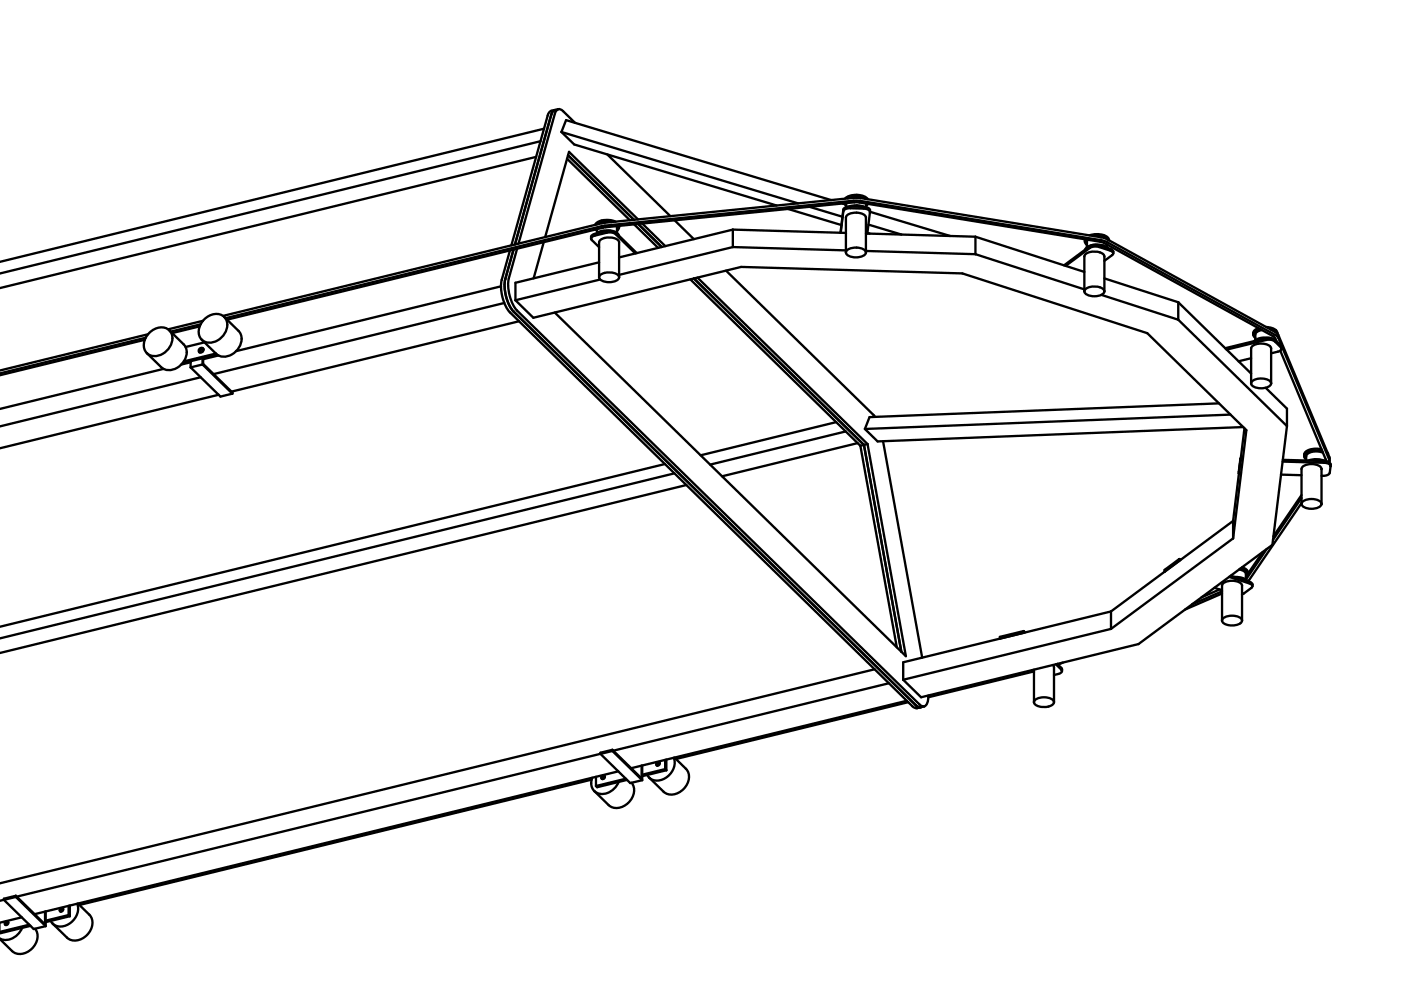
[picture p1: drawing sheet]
<svg xmlns="http://www.w3.org/2000/svg" width="420mm" height="297mm" viewBox="0 0 420 297" stroke-linecap="round" stroke-linejoin="round" font-family="sans-serif">
<g fill="none" stroke="#000" stroke-width=".7">
<path d="M163.1 38.6l-163.2 39.9M165.3 33.2l-.7 .6-.3 .8-10.9 38.9M165.3 33.2l.6 .1M167 33a1.31 1.31 0 0 0-1.7 1.3l-10.9 39M167.4 32.7l-.7 .6-.3 .8-10.9 38.9M167.4 32.7l1.1 .3 3.9 3.8M167.4 32.7l-2.1 .5M168.4 39.6l1.4-3.6 79.4 24M168.4 39.6l70.9 21.4M168.4 39.6l3.8 3.7 60.7 18.3M160.8 47l-160.9 39.4M162.1 42.3l-162.2 39.7"/>
<path d="M170.1 47.6l18.8 18.4M170.4 46.5l19.7 19.4M182.1 46.3l18.9 18.5M253.4 59.6a5.4 5.4 0 0 1 6.9 .1M254.2 59.5a6.4 6.4 0 0 1 5.4 .1M255.7 59.3h2.3M152.9 75.1l-2.4 8.8a12.4 12.4 0 0 0 2.4 9.7l120.7 118.1 .7 .5 .7 .1M154 74.8l-2.5 8.8a12.4 12.4 0 0 0 2.5 9.8l120.7 118 1.1 .6 .8-.3M155.1 74.5l-2.5 8.9a12.4 12.4 0 0 0 2.5 9.7l120.6 118 .8 .6h.7M163.1 72.6l-3.1 10.8M177.3 71.5a1.21 1.21 0 0 1 1.1-.9l4.1-.9 1.8 .3 6.2 6M177.3 71a1.21 1.21 0 0 1 1.1-.9l4.1-1 1.8 .4 6.7 6.4"/>
<path d="M177.3 71.5l2.4 2.6M177.3 71v.2M177.3 71v.5M178.6 68.8l.4 .4M179 68.7v1.1M179.7 78.6l-25.1 6.2v5.2M183.2 69.1a5.7 5.7 0 0 0-4.3 .9M183.4 66.6a5.9 5.9 0 0 0-4.4 .7M184.3 69.4l1 .7 .3 .5M184.6 66.4a5.8 5.8 0 0 0-5.9 .7l-.2 .3M184.9 67.8l.1 2M185.5 67.7l.1 .5"/>
<path d="M185.6 67.9v-.2v.5M185.6 68.2l-.6 1M190.2 67.3l7.2 7M191.3 65.8l-20.7-20.3-7.1 25.6M191.4 67.1l7.1 6.9M192.6 67l6.9 6.8M202.3 66l5.8 5.7M219.8 68.8v5.3M219.8 74.1l33.9 .9M219.8 68.8l33.9 1M219.8 74.1l-34.1 8.3M219.8 68.8l-34.1 8.4"/>
<path d="M236.3 62.6l16 4.9M242.8 62l9.9 3M252.7 61l.6 .2M253.2 60.9l.6 .8M253.7 75.7a2.81 2.81 0 0 1 3.2-1.5l.7 .1a2.25 2.25 0 0 1 2.1 1.4M253.7 75.7a2.7 2.7 0 0 0 3 1.4h.8a2.35 2.35 0 0 0 2.2-1.4M253.7 75.7v-10.5a2.81 2.81 0 0 1 3.2-1.5l.7 .1a2.25 2.25 0 0 1 2.1 1.4v10.5M253.8 60.9v1.2M254.6 61.9a6.7 6.7 0 0 1 4.6 .1M259.7 75.2l32.8 1M259.7 70l32.8 1M259.8 61v1.1"/>
<path d="M260.1 69.8l.8 .2M260.3 61.1l-.5 .6M260.4 67.3l9.9 3M260.9 63.5a1.58 1.58 0 0 0-1.9-1l-4.6-.1a1.55 1.55 0 0 0-1.5 .9l-.8 6.5M260.9 63.5l-.8 6.5M260.9 63a1.58 1.58 0 0 0-1.9-1l-4.6-.1a1.55 1.55 0 0 0-1.5 .9l-.8 7M260.9 63h.1M260.9 63.5l24 7.2M260.9 63v.5M292.5 71v5.2M292.5 76.2l32.7 10.5M292.5 71l32.7 10.5"/>
<path d="M325.4 72.5l.6 .9M325.4 71.9v.3M325.4 71.9v.6M325.4 71.7v.2M325.7 71.8l-.3 .7M326.2 71.9l-.2 .6v1.6M326.7 70.6a5.8 5.8 0 0 1 5.6 .7l.3 .6M328 70.8a5 5 0 0 1 4.4 1.1M329.6 71l.6 .1M332 73.3v.8M332.1 73.4h-.1M332.3 74.4a5.6 5.6 0 0 0-6.7 .1l-.2 .4"/>
<path d="M332.6 71.9h.1M333.9 75.9l-.6-.6-3.7-1.3h-2l-.8 .3-7.2 5.4M333.9 75.9l-.4 .6-2.3 1.7M333.9 75.4l-.6-.6-3.7-1.3h-2l-.8 .3-7.7 5.7M333.9 75.4l-.1 .3M333.9 75.4v.5M50.8 99l4.3 4.2a4.6 4.6 0 0 1-1.4 6.6 4.2 4.2 0 0 1-5.3 .3l-4.3-4.2M50.8 99a4.6 4.6 0 0 1-1.3 6.6 4.2 4.2 0 0 1-5.4 .3M50.8 99a4.7 4.7 0 0 0-7.1 2.2 4 4 0 0 0 .4 4.7M59.9 97.8l-8.3 2M60.2 97.2l-9 2.2M60.9 96.2l-10.5 2.5"/>
<path d="M66.9 94.7l114-27.9 75.1-7.5h1.6l73.4 12 51.5 28.2 .9 .9 15.3 36.9M67.2 95l4.3 4.2a4.6 4.6 0 0 1-1.3 6.6 4.2 4.2 0 0 1-5.4 .2l-4.3-4.2M67.2 95a4.6 4.6 0 0 1-1.3 6.6 4.2 4.2 0 0 1-5.4 .2M67.2 95a4.7 4.7 0 0 0-7 2.1 4 4 0 0 0 .3 4.7M67.6 95.4l113.3-27.7 75.1-7.5h1.6l73.4 12 51.5 28.2 .9 .9 15.3 36.9M68.1 95.8l113-27.6 75.9-7.6 73.6 12 51.1 28.1 .6 .5 .4 1M150.2 85.8l-79.4 19.4M151.2 90.8l-87.1 21.3M154.6 90l5.3 5.2 62.4-15.2 66.3 2 55.5 17.9 29.7 29-4 32.5M155.7 96.3l-86.3 21.1M166.4 93.7l105.3 103-11.5-63.6M179.7 83.1a3.1 3.1 0 0 1 3.6-1.4l1.8 .6 .6 .8"/>
<path d="M179.7 83.1a2.7 2.7 0 0 0 3 1.5l.8-.1a2.35 2.35 0 0 0 2.2-1.4M179.7 83.1v-10.5a3.1 3.1 0 0 1 3.6-1.4l1.8 .6 .6 .8v10.5M180 83.8l-25.4 6.2M207 83.7l51 49.9M208.1 83.5l51 49.9 11.2 62M209.2 83.2l51 49.9M217.7 81.1l44.8 43.9M325.2 87.3a3.1 3.1 0 0 1 3.7-1.4l1.8 .6 .5 .8M325.2 87.3a2.7 2.7 0 0 0 3 1.5h.8a2.35 2.35 0 0 0 2.2-1.5M325.2 87.3v-10.4a3.1 3.1 0 0 1 3.7-1.5l1.8 .6 .5 .9v10.4M330.3 88.4l23.1 7.4M331.2 83.4l22.2 7.2"/>
<path d="M353.4 90.6v5.2M353.4 95.8l32.6 31.9M353.4 90.6l21.8 21.4M375.9 99.8v.2M375.9 99.8v.5M377.4 98.3l-1.3 .8-.2 .7M378 98.7l-1.5 .6-.6 1M378.4 98.9l-1.7 .8-.2 .6v1.6M379.7 98a3.2 3.2 0 0 1 3.4 1.8M381 98.7a2.75 2.75 0 0 1 2 1.2M383.1 99.8l-.1 .2zM43.4 101.8l-43.4 10.7"/>
<path d="M43.7 101.2l-43.7 10.7M44.4 100.2l-44.4 10.9M49.1 110.6l-49.1 12M57.2 110.1l8.9 8.8 3.6-.9M57.2 108.3v1.8M57.2 108.6l-2.8 .7M60.2 113.1l-60.2 14.7M60.7 109.2l-3.5 .9M60.7 109.2l9 8.8M60.7 104.6v.8M60.7 107.4v1.8M60.9 105.2l.1-.6-.5 .1-.5 .4v.6"/>
<path d="M60.9 107.3v1.8l8.8 8.5v.4M61.3 102.6l-5.6 1.4M64.7 106l-9.6 2.3M65.1 106.3l-10.4 2.6M65.5 106.5l-4.6 1.2M65.6 118.3l-65.7 16.1M375.2 114.9a3.1 3.1 0 0 1 3.7-1.4l1.6 .5 .6 .5 .1 .4M375.2 114.9a2.7 2.7 0 0 0 3 1.5l.8-.1a2.35 2.35 0 0 0 2.2-1.4M375.2 114.9v-10.4a3.1 3.1 0 0 1 3.7-1.5l1.6 .5 .7 .7v10.7M375.2 107.4l-3.8 .9M375.9 100.3l.6 1M379.6 116.2l6.4 6.3v5.2"/>
<path d="M380.9 101.3a5.7 5.7 0 0 0-4.8 .9M382.4 101.9l.5 .5M382.5 101.6v.3M384 105.1l13.7 33.1M384.3 104.5l-2-2.1-1.6-.6-12.8 3M384.3 104.5a1.21 1.21 0 0 1-1.1 .9l-2 .5M384.3 104l-2-2.2-1.6-.5-13.3 3.1M384.3 104v.3M384.3 104v.5M199.4 139.1l-199.5 48.8M250.8 126.5l-40.7 10M253.6 129.3l-40.6 10"/>
<path d="M257.2 132.8l-40.7 10M258 133.6l11 60.4M260.2 133.1l-2.2 .5M264.8 132.2l11.8 64.9M365.6 120.9l-104.8 4.1-1.4 3.6M369 124.3l-109.6 4.3M372 137.5v.5M372 138h.1M372 137.5h.1M372 137.5l-.4 4.4M372.8 128l-109.6 4.3-3.8-3.7M373.2 128.4l-3.4 27.7"/>
<path d="M384.7 138.4l13.1 .4a1.33 1.33 0 0 1 1.2 .9M384.7 137.8l13.1 .5a1.33 1.33 0 0 1 1.2 .9M386 127.7l-4.4 35.6-40.2 29.8-65.2 15.9-5.3-5.3M391.1 136.8l.6 .9M391.1 136.2l.1 .3M391.1 136.2v.6M392.4 138.1l1.4-.4h1.5l2.1 .5M396.3 134.7a5.1 5.1 0 0 0-5.1 1.2l-.1 .3M396.6 135.3a5.2 5.2 0 0 0-5.4 1.1l-.1 .4M396.7 135.7a4.6 4.6 0 0 0-4.9 .7l-.1 1.6M397.6 137.7v.1M397.7 138.2h.1"/>
<path d="M398.1 135.7l.2 .4M398.7 138.2l-.1 .4M398.7 137.3l-.1 .4M398.7 137.3v.9M399 139.7l-.2 2a2.32 2.32 0 0 1-2.5 .9M399 139.2h.1M399 139.2v.5M202.3 141.9l-202.4 49.5M205.8 145.4l-205.8 50.3M369.8 156.1v5.3M369.8 156.1l-36.6 27.2M384.2 142.3l6.1 .1"/>
<path d="M390.3 150.8l-16 23.4M390.3 151a2.64 2.64 0 0 0 2.9 1.5h.8a2.12 2.12 0 0 0 2.3-1.5M390.3 151a2.7 2.7 0 0 1 3-1.4h.8a2.35 2.35 0 0 1 2.2 1.4M390.3 149.3l-8.5 12.5M390.3 148.4l-8.4 12.3M396.3 140.6a2.7 2.7 0 0 0-3-1.5l-.8 .1a2.35 2.35 0 0 0-2.2 1.4v10.4M396.3 140.6v.1M396.3 140.6v10.4M349.3 171.4h.1M353.7 167.6v.5M353.7 168.1h.1M353.7 167.6l.5 .1"/>
<path d="M353.7 167.6l-4.4 3.2v.6M353.7 168.1l-4.4 3.3M364.2 176.2l2.3 .7M365.8 176.7l-5.4 2.3M366.5 177.2l-9 3.9M366.5 177.9l-11.1 4.8M368.6 172.9l6.1 2 .7 .3 .2 .5M369.1 172.6l5.6 1.8 .7 .3 .2 .5M369.8 161.4l-36.6 27.1M370.3 172.9l2.6 .4 1.2 .9M372 170.4l1.6 .6 .6 1 .1-.4M372.5 170l.6 .3a1.62 1.62 0 0 1 1.2 1.3"/>
<path d="M374.3 171.6l-.1 .2M375.6 175.7l-.3 .5-2.8 1.9M375.6 175.2l-.1 .2M375.6 175.2v.5M378.7 165.5l-5 7.3M379.9 164.6l-6.2 9.1v-1.6l-.3-.6-.7-.5-1.1-.3M307 189.2v.5M307 189.2l.4 .4M307 189.2l-7.1 1.7v.5M315.8 199.3l.3 .7v10.5M316.7 199.1l1.8 2M317.1 199l1.4 1.6"/>
<path d="M318.8 198.6l-1.5 .6-.1-.2M333.2 183.3l-62.3 15.2v5.2M333.2 183.3v5.2M333.2 188.5l-62.3 15.2M366.5 186a2.95 2.95 0 0 0 3.4 1.5 2.25 2.25 0 0 0 2.6-1.5M366.5 186a2.7 2.7 0 0 1 3-1.5l.8 .1a2.35 2.35 0 0 1 2.2 1.4M366.5 186v-10.5a2.7 2.7 0 0 1 3-1.4h.8a2.35 2.35 0 0 1 2.2 1.4v10.5M262.3 200.6l-262.4 64.2M266.6 204.8l-82.7 20.2M271.9 210l-82.6 20.3M272.4 210.5l-69.7 17M275.5 212l-.5 .3"/>
<path d="M277.2 211.7l-2.2 .6M278.4 208.5v.8a2.66 2.66 0 0 1-1.2 2.4M309.5 200.9l.6 .5M309.9 201.3l-31.5 7.7M310.1 210.5a2.88 2.88 0 0 0 3.4 1.4l1.5-.3a1.44 1.44 0 0 0 1.1-1.1M310.1 210.5a2.7 2.7 0 0 1 3-1.5l.8 .1a2.35 2.35 0 0 1 2.2 1.4M310.1 200.7v9.8M318.5 201.1a1.21 1.21 0 0 1-1.1 .9l-1.3 .3M318.5 200.6l-.1 .3M318.5 200.6v.5M177.4 233.7l-153.6 37.6M177.6 233.1a3.8 3.8 0 0 0 .6 4"/>
<path d="M178.7 232.8v2.8M180.1 226l8.9 8.7 3.6-.9M180.1 226l-175.1 42.8M181.4 232.8l-.5 .2-.2 .5M183.7 224.7l-3.6 .9v.4M183.7 225.1l-3.6 .9M183.7 225.1l8.9 8.7M183.7 224.7l8.7 8.6v-3.8M183.7 224.7v.4M185.4 231.2l-175 42.8M185.5 234.4a5.1 5.1 0 0 1-6.8 3.1l-.5-.4M187.7 233.4l-9 2.2"/>
<path d="M188 233.8l-8.9 2.2-.4-.4M189.4 234.6a5 5 0 0 1-3 7.3 3.7 3.7 0 0 1-3.9-.6l-4.3-4.2M192.6 229.5v4.3M194.1 232.3l.6 .8M197.9 228.8l-.5 .2-.2 .5M199.5 230.5l.3 .4M199.5 230.5l-6.9 1.7M199.5 227.8v2.7M199.8 230.9l-7.2 1.7M199.8 227.7v3.2M202 227.1a5.3 5.3 0 0 1-6.1 6.7l-1.2-.7M202.3 227.1l3.4 3.3a4.7 4.7 0 0 1-2 7.1 4 4 0 0 1-4.7-.2l-4.3-4.2"/>
<path d="M1.2 269.7l8.9 8.8 3.6-.9M1.2 269.7l-1.3 .3M2.5 276.5l-.5 .2-.2 .6M4.7 268.8l-3.5 .9M4.7 268.8l9 8.8M4.7 268.5l8.8 8.6v-3.9M4.7 268.5l-3.5 .9v.3M4.7 268.5v.3M6.5 275l-6.5 1.6M6.6 278.1a5.2 5.2 0 0 1-6.6 3.2M8.8 277.2l-8.9 2.1M9.1 277.5l-8.9 2.2-.3-.2"/>
<path d="M10.5 278.4a5 5 0 0 1-3 7.3 3.7 3.7 0 0 1-3.9-.6l-3.6-3.6M13.7 273.2v4.4M15.2 276l.6 .8M19 272.5l-.5 .2-.2 .5M20.6 274.3l.3 .3M20.6 274.3l-6.9 1.7M20.6 271.5v2.8M20.9 274.6l-7.2 1.8M20.9 271.4v3.2M23.1 270.9a5.3 5.3 0 0 1-6.1 6.6l-1.2-.7M23.4 270.8l3.4 3.4a4.7 4.7 0 0 1-2 7.1 4 4 0 0 1-4.7-.3l-4.3-4.2"/>
<circle cx="60.3" cy="105" r=".76"/>
<circle cx="180.8" cy="233" r=".52"/>
<circle cx="197.3" cy="228.9" r=".52"/>
<circle cx="1.9" cy="276.7" r=".52"/>
<circle cx="18.4" cy="272.7" r=".52"/>
</g>
</svg>
